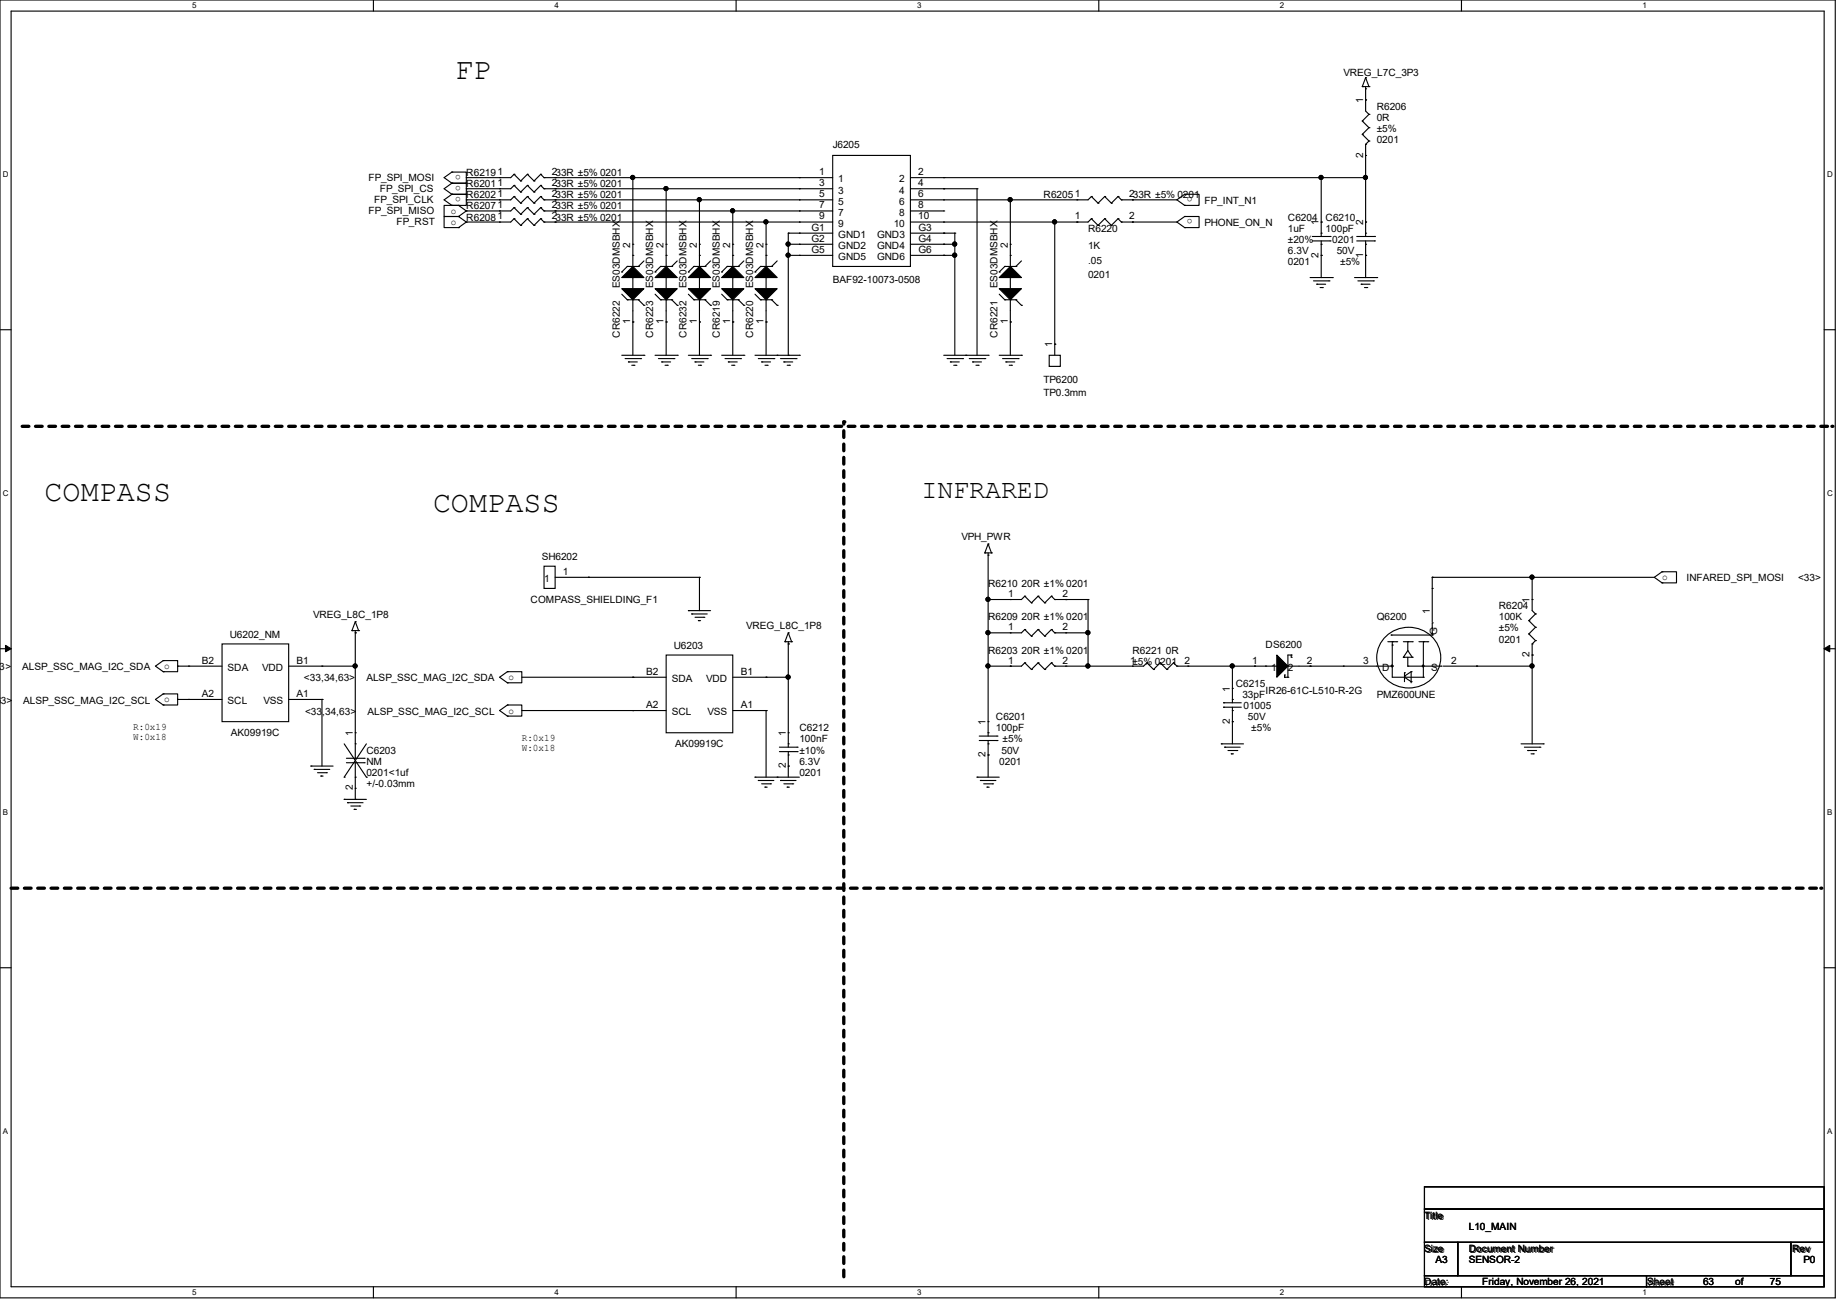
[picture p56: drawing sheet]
<svg xmlns="http://www.w3.org/2000/svg" width="210mm" height="149mm" viewBox="0 0 210 149" stroke-linecap="round" stroke-linejoin="round" font-family="sans-serif">
<defs><g id="words">
<g font-size="3.4">
<text x="52.1" y="9.1">FP</text>
<text x="5.1" y="57.3">COMPASS</text>
<text x="49.5" y="58.6">COMPASS</text>
</g>
<text font-size="3" x="105.4" y="57">INFRARED</text>
<g font-size="1.1">
<text x="153.7" y="8.7">VREG_L7C_3P3</text>
<text x="155.9" y="11.8" transform="rotate(-90 155.9 11.8)">1</text>
<text x="95.2" y="17">J6205</text>
<text x="157.5" y="12.5">R6206</text>
<text x="157.5" y="13.8">0R</text>
<text x="157.5" y="15.1">±5%</text>
<text x="157.5" y="16.3">0201</text>
<text x="42.2" y="20.7">FP_SPI_MOSI</text>
<text x="42.8" y="23.2">FP_SPI_CLK</text>
<text x="43.4" y="21.9">FP_SPI_CS</text>
<text x="52.7" y="20" transform="rotate(-180 52.7 20)">o</text>
<text x="52.7" y="21.3" transform="rotate(-180 52.7 21.3)">o</text>
<text x="52.7" y="22.6" transform="rotate(-180 52.7 22.6)">o</text>
<text x="53.3" y="24">R62071</text>
<text x="53.3" y="20.2">R62191</text>
<text x="53.3" y="21.4">R62011</text>
<text x="53.3" y="22.7">R62021</text>
<text x="63.1" y="23.8">233R ±5% 0201</text>
<text x="63.1" y="20">233R ±5% 0201</text>
<text x="63.1" y="21.3">233R ±5% 0201</text>
<text x="63.1" y="22.6">233R ±5% 0201</text>
<text x="93.7" y="20">1</text>
<text x="93.7" y="21.3">3</text>
<text x="93.7" y="22.6">5</text>
<text x="93.7" y="23.8">7</text>
<text x="95.9" y="20.9">1</text>
<text x="95.9" y="22.1">3</text>
<text x="95.9" y="23.4">5</text>
<text x="102.9" y="20.9">2</text>
<text x="102.9" y="22.1">4</text>
<text x="102.9" y="23.4">6</text>
<text x="105" y="20">2</text>
<text x="105" y="21.3">4</text>
<text x="105" y="22.6">6</text>
<text x="105" y="23.8">8</text>
<text x="119.4" y="22.7">R62051</text>
<text x="129.2" y="22.6">233R ±5% 0201</text>
<text x="136.4" y="22.6" transform="rotate(-180 136.4 22.6)">o</text>
<text x="137.8" y="23.3">FP_INT_N1</text>
<text x="155.9" y="18" transform="rotate(-90 155.9 18)">2</text>
<text x="42.2" y="24.5">FP_SPI_MISO</text>
<text x="45.3" y="25.7">FP_RST</text>
<text x="51.6" y="24.5">o</text>
<text x="51.6" y="25.7">o</text>
<text x="53.3" y="25.2">R62081</text>
<text x="63.1" y="25.1">233R ±5% 0201</text>
<text x="72.1" y="28.3" transform="rotate(-90 72.1 28.3)">2</text>
<text x="75.9" y="28.3" transform="rotate(-90 75.9 28.3)">2</text>
<text x="79.7" y="28.3" transform="rotate(-90 79.7 28.3)">2</text>
<text x="83.5" y="28.3" transform="rotate(-90 83.5 28.3)">2</text>
<text x="87.3" y="28.3" transform="rotate(-90 87.3 28.3)">2</text>
<text x="92.8" y="26.4">G1</text>
<text x="92.8" y="27.6">G2</text>
<text x="92.8" y="28.9">G5</text>
<text x="93.7" y="25.1">9</text>
<text x="95.9" y="24.7">7</text>
<text x="95.9" y="26">9</text>
<text x="95.9" y="27.2">GND1</text>
<text x="95.9" y="28.5">GND2</text>
<text x="95.9" y="29.8">GND5</text>
<text x="100.3" y="27.2">GND3</text>
<text x="100.3" y="28.5">GND4</text>
<text x="100.3" y="29.8">GND6</text>
<text x="102.2" y="26">10</text>
<text x="102.9" y="24.7">8</text>
<text x="105" y="25.1">10</text>
<text x="105" y="26.4">G3</text>
<text x="105" y="27.6">G4</text>
<text x="105" y="28.9">G6</text>
<text x="115.3" y="28.3" transform="rotate(-90 115.3 28.3)">2</text>
<text x="122.9" y="25.1">1</text>
<text x="124.5" y="26.5">R6220</text>
<text x="124.5" y="28.5">1K</text>
<text x="129.2" y="25.1">2</text>
<text x="136.4" y="25.1" transform="rotate(-180 136.4 25.1)">o</text>
<text x="137.8" y="25.9">PHONE_ON_N</text>
<text x="147.3" y="25.2">C6204</text>
<text x="147.3" y="26.5">1uF</text>
<text x="147.3" y="29">6.3V</text>
<text x="147.3" y="27.8">±20%</text>
<text x="150.8" y="29.5" transform="rotate(-90 150.8 29.5)">2</text>
<text x="150.8" y="25.8" transform="rotate(-90 150.8 25.8)">1</text>
<text x="151.6" y="25.2">C6210</text>
<text x="151.6" y="26.5">100pF</text>
<text x="152.4" y="27.8">0201</text>
<text x="152.9" y="29">50V</text>
<text x="155.9" y="29.5" transform="rotate(-90 155.9 29.5)">1</text>
<text x="155.9" y="25.8" transform="rotate(-90 155.9 25.8)">2</text>
<text x="70.9" y="33" transform="rotate(-90 70.9 33)">ES03DMSBHX</text>
<text x="74.7" y="33" transform="rotate(-90 74.7 33)">ES03DMSBHX</text>
<text x="78.5" y="33" transform="rotate(-90 78.5 33)">ES03DMSBHX</text>
<text x="82.3" y="33" transform="rotate(-90 82.3 33)">ES03DMSBHX</text>
<text x="86.2" y="33" transform="rotate(-90 86.2 33)">ES03DMSBHX</text>
<text x="95.2" y="32.4">BAF92-10073-0508</text>
<text x="114.1" y="33" transform="rotate(-90 114.1 33)">ES03DMSBHX</text>
<text x="124.5" y="30.2">.05</text>
<text x="124.5" y="31.8">0201</text>
<text x="147.3" y="30.3">0201</text>
<text x="153.3" y="30.3">±5%</text>
<text x="70.9" y="38.6" transform="rotate(-90 70.9 38.6)">CR6222</text>
<text x="72.1" y="37.1" transform="rotate(-90 72.1 37.1)">1</text>
<text x="74.7" y="38.6" transform="rotate(-90 74.7 38.6)">CR6223</text>
<text x="75.9" y="37.1" transform="rotate(-90 75.9 37.1)">1</text>
<text x="78.5" y="38.6" transform="rotate(-90 78.5 38.6)">CR6232</text>
<text x="79.7" y="37.1" transform="rotate(-90 79.7 37.1)">1</text>
<text x="82.3" y="38.6" transform="rotate(-90 82.3 38.6)">CR6219</text>
<text x="83.5" y="37.1" transform="rotate(-90 83.5 37.1)">1</text>
<text x="86.2" y="38.6" transform="rotate(-90 86.2 38.6)">CR6220</text>
<text x="87.3" y="37.1" transform="rotate(-90 87.3 37.1)">1</text>
<text x="114.1" y="38.6" transform="rotate(-90 114.1 38.6)">CR6221</text>
<text x="115.3" y="37.1" transform="rotate(-90 115.3 37.1)">1</text>
<text x="120.4" y="39.8" transform="rotate(-90 120.4 39.8)">1</text>
<text x="119.4" y="43.8">TP6200</text>
<text x="119.4" y="45.3">TP0.3mm</text>
<text x="62" y="64.1">SH6202</text>
<text x="64.4" y="65.7">1</text>
<text x="110" y="61.8">VPH_PWR</text>
<text x="35.8" y="70.7">VREG_L8C_1P8</text>
<text x="60.7" y="68.9">COMPASS_SHIELDING_F1</text>
<text x="62.2" y="66.6">1</text>
<text x="85.3" y="72">VREG_L8C_1P8</text>
<text x="113" y="67.1">R6210 20R ±1% 0201</text>
<text x="113" y="71">R6209 20R ±1% 0201</text>
<text x="115.3" y="68.3">1</text>
<text x="121.5" y="68.3">2</text>
<text x="157.5" y="70.9">Q6200</text>
<text x="163.5" y="70.2" transform="rotate(-90 163.5 70.2)">1</text>
<text x="171.4" y="69.7">R6204</text>
<text x="171.4" y="71">100K</text>
<text x="175" y="69" transform="rotate(-90 175 69)">1</text>
<text x="190.1" y="66.4">o</text>
<text x="192.9" y="66.5">INFARED_SPI_MOSI</text>
<text x="205.7" y="66.5">&lt;33&gt;</text>
<text x="-1" y="76.7">,63&gt;</text>
<text x="2.5" y="76.7">ALSP_SSC_MAG_I2C_SDA</text>
<text x="18.8" y="76.5">o</text>
<text x="23.1" y="75.9">B2</text>
<text x="26" y="76.8">SDA</text>
<text x="26.3" y="73">U6202_NM</text>
<text x="30" y="76.8">VDD</text>
<text x="33.9" y="75.9">B1</text>
<text x="34.8" y="77.9">&lt;33,34,63&gt;</text>
<text x="41.9" y="77.9">ALSP_SSC_MAG_I2C_SDA</text>
<text x="58.2" y="77.8">o</text>
<text x="73.9" y="77.2">B2</text>
<text x="77.1" y="74.3">U6203</text>
<text x="84.7" y="77.2">B1</text>
<text x="113" y="74.8">R6203 20R ±1% 0201</text>
<text x="115.3" y="72.1">1</text>
<text x="115.3" y="75.9">1</text>
<text x="121.5" y="72.1">2</text>
<text x="121.5" y="75.9">2</text>
<text x="129.3" y="75.9">1±5% 0201</text>
<text x="129.5" y="74.8">R6221 0R</text>
<text x="135.5" y="75.9">2</text>
<text x="143.2" y="75.9">1</text>
<text x="144.8" y="74.1">DS6200</text>
<text x="145.4" y="76.8">1</text>
<text x="147.3" y="76.8">2</text>
<text x="149.5" y="75.9">2</text>
<text x="155.9" y="75.9">3</text>
<text x="158.1" y="76.8">D</text>
<text x="163.7" y="76.8">S</text>
<text x="164.4" y="72.6" transform="rotate(-90 164.4 72.6)">G</text>
<text x="166" y="75.9">2</text>
<text x="171.4" y="72.2">±5%</text>
<text x="171.4" y="73.5">0201</text>
<text x="175" y="75.2" transform="rotate(-90 175 75.2)">2</text>
<text x="-.9" y="80.5">,63&gt;</text>
<text x="2.7" y="80.5">ALSP_SSC_MAG_I2C_SCL</text>
<text x="15.2" y="83.5">R:0x19</text>
<text x="18.8" y="80.4">o</text>
<text x="23.1" y="79.7">A2</text>
<text x="26" y="80.6">SCL</text>
<text x="30.1" y="80.6">VSS</text>
<text x="33.9" y="79.7">A1</text>
<text x="34.9" y="81.7">&lt;33,34,63&gt;</text>
<text x="42" y="81.7">ALSP_SSC_MAG_I2C_SCL</text>
<text x="58.2" y="81.6">o</text>
<text x="73.9" y="81">A2</text>
<text x="76.8" y="81.8">SCL</text>
<text x="76.8" y="78">SDA</text>
<text x="80.8" y="78">VDD</text>
<text x="80.9" y="81.8">VSS</text>
<text x="84.7" y="81">A1</text>
<text x="91.4" y="83.7">C6212</text>
<text x="112.7" y="82.9" transform="rotate(-90 112.7 82.9)">1</text>
<text x="113.9" y="82.4">C6201</text>
<text x="113.9" y="83.7">100pF</text>
<text x="140.7" y="82.8" transform="rotate(-90 140.7 82.8)">2</text>
<text x="140.7" y="79.1" transform="rotate(-90 140.7 79.1)">1</text>
<text x="141.3" y="78.6">C6215</text>
<text x="142.1" y="79.8">33pF</text>
<text x="142.2" y="81.1">01005</text>
<text x="142.8" y="82.4">50V</text>
<text x="143.1" y="83.7">±5%</text>
<text x="144.8" y="79.3">IR26-61C-L510-R-2G</text>
<text x="157.5" y="79.8">PMZ600UNE</text>
<text x="15.2" y="84.7">W:0x18</text>
<text x="26.4" y="84.2">AK09919C</text>
<text x="40.3" y="84.2" transform="rotate(-90 40.3 84.2)">1</text>
<text x="41.9" y="86.2">C6203</text>
<text x="41.9" y="87.5">NM</text>
<text x="41.9" y="88.7">0201&lt;1uf</text>
<text x="59.7" y="84.8">R:0x19</text>
<text x="59.7" y="85.9">W:0x18</text>
<text x="77.2" y="85.4">AK09919C</text>
<text x="89.9" y="87.9" transform="rotate(-90 89.9 87.9)">2</text>
<text x="89.9" y="84.2" transform="rotate(-90 89.9 84.2)">1</text>
<text x="91.4" y="84.9">100nF</text>
<text x="91.4" y="88.7">0201</text>
<text x="91.4" y="87.5">6.3V</text>
<text x="91.4" y="86.2">±10%</text>
<text x="112.7" y="86.6" transform="rotate(-90 112.7 86.6)">2</text>
<text x="114.3" y="87.5">0201</text>
<text x="114.6" y="86.2">50V</text>
<text x="114.7" y="84.9">±5%</text>
<text x="40.3" y="90.4" transform="rotate(-90 40.3 90.4)">2</text>
<text x="41.9" y="90">+/-0.03mm</text>
<text x="162.9" y="139.4">Title</text>
<text x="162.9" y="143.2">Size</text>
<text x="168" y="143.2">Document Number</text>
<text x="168" y="140.7">L10_MAIN</text>
<text x="205" y="143.2">Rev</text>
<text x="162.9" y="147">Date:</text>
<text x="164.2" y="144.5">A3</text>
<text x="168" y="144.5">SENSOR-2</text>
<text x="169.5" y="147">Friday, November 26, 2021</text>
<text x="188.4" y="147">Sheet</text>
<text x="194.8" y="147">63</text>
<text x="198.5" y="147">of</text>
<text x="202.5" y="147">75</text>
<text x="206.3" y="144.5">P0</text>
</g>
<g font-size=".9">
<text x="22" y=".9">5</text>
<text x="63.4" y=".9">4</text>
<text x="104.9" y=".9">3</text>
<text x="146.4" y=".9">2</text>
<text x="187.9" y=".9">1</text>
<text x=".3" y="20.3">D</text>
<text x="209" y="20.3">D</text>
<text x=".3" y="56.7">C</text>
<text x="209" y="56.7">C</text>
<text x=".3" y="93.2">B</text>
<text x="209" y="93.2">B</text>
<text x=".3" y="129.7">A</text>
<text x="209" y="129.7">A</text>
<text x="22" y="148.1">5</text>
<text x="63.4" y="148.1">4</text>
<text x="104.9" y="148.1">3</text>
<text x="146.4" y="148.1">2</text>
<text x="187.9" y="148.1">1</text>
</g>
</g></defs>
<path d="M0 0h209.9v148.5h-209.9zM1.3 1.3h207.4v145.9h-207.4z" fill="none" stroke="#000" stroke-width=".13"/>
<g fill="#fff">
<path d="M22 .1h.5v1h-.5z"/>
<path d="M22 147.3h.5v1h-.5z"/>
</g>
<path d="M42.7 0v1.3M42.7 147.2v1.3" fill="none" stroke="#000" stroke-width=".13"/>
<g fill="#fff">
<path d="M63.4 .1h.5v1h-.5z"/>
<path d="M63.4 147.3h.5v1h-.5z"/>
</g>
<path d="M84.2 0v1.3M84.2 147.2v1.3" fill="none" stroke="#000" stroke-width=".13"/>
<g fill="#fff">
<path d="M104.9 .1h.5v1h-.5z"/>
<path d="M104.9 147.3h.5v1h-.5z"/>
</g>
<path d="M125.7 0v1.3M125.7 147.2v1.3" fill="none" stroke="#000" stroke-width=".13"/>
<g fill="#fff">
<path d="M146.4 .1h.5v1h-.5z"/>
<path d="M146.4 147.3h.5v1h-.5z"/>
</g>
<path d="M167.2 0v1.3M167.2 147.2v1.3" fill="none" stroke="#000" stroke-width=".13"/>
<g fill="#fff">
<path d="M187.9 .1h.5v1h-.5z"/>
<path d="M187.9 147.3h.5v1h-.5z"/>
<path d="M.3 19.5h.7v1h-.7z"/>
<path d="M209 19.5h.6v1h-.6z"/>
<path d="M.3 55.9h.7v1h-.7z"/>
<path d="M209 55.9h.6v1h-.6z"/>
</g>
<path d="M0 37.7h1.3M208.7 37.7h1.2" fill="none" stroke="#000" stroke-width=".13"/>
<g fill="#fff">
<path d="M.3 92.4h.6v1h-.6z"/>
<path d="M209 92.4h.6v1h-.6z"/>
</g>
<path d="M0 74.2h1.3M208.7 74.2h1.2" fill="none" stroke="#000" stroke-width=".13"/>
<path d="M.6 73.8l.7 .4-.7 .3zM208.7 74.2l.6-.4v.7z" fill="#000" stroke="#000" stroke-width=".13"/>
<g fill="#fff">
<path d="M.3 128.9h.6v1h-.6z"/>
<path d="M209 128.9h.6v1h-.6z"/>
</g>
<g fill="none" stroke="#000" stroke-width=".13">
<path d="M51.7 19.7l-.9 .6 .9 .7h1.6v1.2h-1.6M51.7 19.7h.1M51.7 19.7h1.6v1.3h-1.6M58.8 19.9h.1M58.8 19.9l.8 .8M58.8 19.9l-.4 .4h-5.1M60.3 19.9l-.7 .8M60.3 19.9h.1M60.3 19.9l.8 .8M61.8 19.9l-.7 .8M61.8 19.9h.1M61.8 19.9l.4 .4"/>
<path d="M95.3 17.8h8.8v12.7h-8.8zM155.8 13.8h.1M155.8 15.4h.1M155.8 13.8l.8 .8M155.8 15.4l.8 .7M155.8 9.9h.1M155.8 9.9h.8M156.2 16.5h.1M156.2 11.4h.1M156.2 17.8h.1M156.2 16.5v10.6M156.2 10.2h.1"/>
<path d="M156.2 8.9h.1M156.2 9.9v2.8l.4 .4M156.2 8.9l.4 1M156.2 8.9l-.4 1M156.6 13.1h.1M156.6 14.6h.1M156.6 16.1h.1M156.6 13.1l-.8 .7M156.6 14.6l-.8 .8M156.6 16.1l-.4 .4M156.6 9.9h.1M51.7 21l-.9 .6 .9 .6"/>
<path d="M51.7 22.2l-.9 .7 .9 .6M51.7 21h.1M51.7 22.2h.1M51.7 23.5h.1M51.7 22.2h1.6v1.3h-1.6M52.5 23.5h.1M52.5 24.8h.1M52.5 23.5h-1.7v1.3h1.7l.8 .6M52.5 26h.1M52.5 24.8h-1.7v1.2h1.7M52.5 23.5l.8 .6M53.3 24.1l-.8 .7"/>
<path d="M53.3 25.4l-.8 .6M53.3 20.3h.1M53.3 21.6h.1M53.3 22.9h.1M53.3 24.1h.1M53.3 25.4h.1M57.1 24.1h.1M57.1 20.3h.1M57.2 21.6h.1M57.2 25.4h.1M57.2 22.9h.1M58.8 23.7h.1"/>
<path d="M58.8 23.7l.8 .8M58.8 23.7l-.4 .4h-5.1M58.8 21.2h.1M58.8 25h.1M58.8 22.5h.1M58.8 21.2l.8 .8M58.8 25l.8 .8M58.8 22.5l.8 .7M58.8 25l-.4 .4h-5.1M58.8 21.2l-.4 .4h-5.1M58.8 22.5l-.4 .4h-5.1M59.6 24.5h.1"/>
<path d="M59.6 20.7h.1M59.6 22h.1M59.6 25.8h.1M59.6 23.2h.1M60.3 23.7l-.7 .8M60.3 23.7h.1M60.3 23.7l.8 .8M60.3 21.2l-.7 .8M60.3 25l-.7 .8M60.3 22.5l-.7 .7M60.3 21.2h.1M60.3 25h.1"/>
<path d="M60.3 22.5h.1M60.3 21.2l.8 .8M60.3 25l.8 .8M60.3 22.5l.8 .7M61.1 24.5h.1M61.1 20.7h.1M61.1 22h.1M61.1 25.8h.1M61.1 23.2h.1M61.8 23.7l-.7 .8M61.8 23.7h.1M61.8 23.7l.4 .4"/>
<path d="M61.8 21.2l-.7 .8M61.8 25l-.7 .8M61.8 22.5l-.7 .7M61.8 21.2h.1M61.8 25h.1M61.8 22.5h.1M61.8 21.2l.4 .4M61.8 25l.4 .4M61.8 22.5l.4 .4M62.2 24.1h.1M62.2 20.3h.1M62.2 24.1h33.1"/>
<path d="M62.2 20.3h33.1M62.2 21.6h.1M62.2 25.4h.1M62.2 22.9h.1M62.2 25.4h33.1M62.2 21.6h33.1M62.2 22.9h33.1M63.5 24.1h.1M63.5 20.3h.1M63.5 21.6h.1M63.5 25.4h.1M63.5 22.9h.1"/>
<path d="M71.1 31.1h.1M71.1 33.7l.7 .6M71.8 34.3h.1M71.8 30.5h.1M71.8 34.3h1.2M71.8 30.5l-.7 .6M71.8 30.5h1.2M72.4 34.3h.1M72.4 31.8h.1M72.4 29.2h.1M72.4 36.8h.1M72.4 27.9h.1"/>
<path d="M72.4 31.7v1.3M72.4 34.3v6.3M72.4 20.3h.1M72.4 20.3v10.2M73 34.3h.1M73 30.5h.1M73 34.3l.7 .6M73.7 34.9h.1M73.7 29.8l-.7 .7M74.9 31.1h.1M74.9 33.7l.7 .6M75.6 34.3h.1"/>
<path d="M75.6 30.5h.1M75.6 34.3h1.2M75.6 30.5l-.7 .6M75.6 30.5h1.2M76.2 34.3h.1M76.2 31.8h.1M76.2 29.2h.1M76.2 36.8h.1M76.2 27.9h.1M76.2 31.7v1.3M76.2 34.3v6.3M76.2 21.6h.1"/>
<path d="M76.2 21.6v8.9M76.8 34.3h.1M76.8 30.5h.1M76.8 34.3l.7 .6M77.5 34.9h.1M77.5 29.8l-.7 .7M78.7 31.1h.1M78.7 33.7l.7 .6M79.4 34.3h.1M79.4 30.5h.1M79.4 34.3h1.2M79.4 30.5l-.7 .6"/>
<path d="M79.4 30.5h1.2M80 34.3h.1M80 31.8h.1M80 29.2h.1M80 36.8h.1M80 27.9h.1M80 22.9h.1M80 22.9v7.6M80 31.7v1.3M80 34.3v6.3M80.6 34.3h.1M80.6 30.5h.1"/>
<path d="M80.6 34.3l.7 .6M81.3 34.9h.1M81.3 29.8l-.7 .7M82.6 31.1h.1M82.6 33.7l.6 .6M83.2 30.5h1.3M83.2 34.3h.1M83.2 30.5h.1M83.2 34.3h1.3M83.2 30.5l-.6 .6M83.8 34.3h.1M83.8 31.8h.1"/>
<path d="M83.8 29.2h.1M83.8 36.8h.1M83.8 27.9h.1M83.8 24.1h.1M83.8 24.1v6.4M83.8 31.7v1.3M83.8 34.3v6.3M84.5 34.3h.1M84.5 30.5h.1M84.5 34.3l.6 .6M85.1 34.9h.1M85.1 29.8l-.6 .7"/>
<path d="M86.4 31.1h.1M86.4 33.7l.6 .6M87 30.5h1.3M87 34.3h.1M87 30.5h.1M87 34.3h1.3M87 30.5l-.6 .6M87.6 34.3h.1M87.6 31.8h.1M87.6 29.2h.1M87.6 36.8h.1M87.6 27.9h.1"/>
<path d="M87.6 25.4h.1M87.6 25.4v5.1M87.6 31.7v1.3M87.6 34.3v6.3M88.3 34.3h.1M88.3 30.5h.1M88.3 34.3l.6 .6M88.9 34.9h.1M88.9 29.8l-.6 .7M90.2 26.7h.1M90.2 27.9h.1M90.2 29.2h.1"/>
<path d="M90.2 26.7v13.9M90.2 26.7h5.1M90.2 27.9h5.1M90.2 29.2h5.1M91.4 20.3h.1M91.4 21.6h.1M91.4 22.9h.1M91.4 24.1h.1M91.4 25.4h.1M91.4 26.7h.1M91.4 27.9h.1M91.4 29.2h.1"/>
<path d="M104.1 24.1h3.9M104.1 20.3h52.1M104.1 21.6h7.7M104.1 26.7h5.1M104.1 27.9h5.1M104.1 29.2h5.1M108 20.3h.1M108 21.6h.1M108 22.9h.1M108 24.1h.1M108 25.4h.1M108 26.7h.1"/>
<path d="M108 27.9h.1M108 29.2h.1M109.2 26.7h.1M109.2 27.9h.1M109.2 29.2h.1M109.2 26.7v13.9M111.8 21.6h.1M111.8 21.6v19M114.3 31.1h.1M114.3 33.7l.6 .6M114.9 34.3h.1M114.9 30.5h.1"/>
<path d="M114.9 34.3h1.3M114.9 30.5l-.6 .6M114.9 30.5h1.3M115.6 34.3h.1M115.6 31.8h.1M115.6 29.2h.1M115.6 36.8h.1M115.6 27.9h.1M115.6 22.9h.1M115.6 22.9v7.6M115.6 31.7v1.3M115.6 34.3v6.3"/>
<path d="M116.2 34.3h.1M116.2 30.5h.1M116.2 34.3l.6 .6M116.8 34.9h.1M116.8 29.8l-.6 .7M120.7 39.4h.1M120.7 25.4h.1M120.7 25.4v15.2M123.2 25.4h.1M123.2 22.9h.1M124.8 25l-.3 .4h-20.4M124.8 25h.1"/>
<path d="M124.8 25l.8 .8M124.8 22.5l-.3 .4h-20.4M124.8 22.5h.1M124.8 22.5l.8 .7M125.6 25.8h.1M125.6 23.2h.1M126.4 25l-.8 .8M126.4 25h.1M126.4 25l.7 .8M126.4 22.5l-.8 .7M126.4 22.5h.1M126.4 22.5l.7 .7"/>
<path d="M127.1 25.8h.1M127.1 23.2h.1M127.9 25l-.8 .8M127.9 25h.1M127.9 25l.4 .4M127.9 22.5l-.8 .7M127.9 22.5h.1M127.9 22.5l.4 .4M128.3 25.4h.1M128.3 25.4h6.3M128.3 22.9h.1M128.3 22.9h6.3"/>
<path d="M129.5 25.4h.1M129.5 22.9h.1M134.6 25.4l.9-.6h1.7v1.2h-1.7M134.6 22.9l.9 .6M134.6 25.4l.9 .6M135.5 23.5h.1M135.5 22.2h.1M135.5 22.2h1.7v1.3h-1.7M135.5 26h.1M135.5 24.8h.1M135.5 22.2l-.9 .7M149.9 31.7h2.5"/>
<path d="M150.1 27.1h2M150.1 27.6h2M150.2 32.1h1.8M150.6 32.5h.1M150.6 32.5h1M151 32.9h.3M151.1 26.7h.1M151.1 27.9h.1M151.1 25.4h.1M151.1 29.2h.1M151.1 20.3h.1M151.1 20.3v6.8"/>
<path d="M151.1 27.6v4.2M151.3 32.9h.1M152 32.1h.1M152.1 27.1h.1M152.1 27.6h.1M152.4 31.7h.1M154.9 31.7h2.6M155.2 27.1h2M155.2 27.6h2M155.3 32.1h1.8M155.7 32.5h.1M155.7 32.5h1"/>
<path d="M156.1 32.9h.2M156.2 27.9h.1M156.2 26.7h.1M156.2 29.2h.1M156.2 25.4h.1M156.2 20.3h.1M156.2 27.6v4.2M156.3 32.9h.1M157.1 32.1h.1M157.2 27.6h.1M157.2 27.1h.1M157.5 31.7h.1"/>
<path d="M71.1 40.6h2.6M71.5 41h1.8M71.9 41.4h.1M71.9 41.4h1M72.3 41.8h.2M72.5 41.8h.1M73.3 41h.1M73.7 40.6h.1M74.9 40.6h2.6M75.3 41h1.8M75.7 41.4h.1M75.7 41.4h1"/>
<path d="M76.1 41.8h.2M76.3 41.8h.1M77.1 41h.1M77.5 40.6h.1M78.7 40.6h2.6M79.1 41h1.8M79.5 41.4h.1M79.5 41.4h1M79.9 41.8h.2M80.1 41.8h.1M80.9 41h.1M81.3 40.6h.1"/>
<path d="M82.6 40.6h2.5M82.9 41h1.8M83.3 41.4h1M83.3 41.4h.1M83.7 41.8h.2M83.9 41.8h.1M84.7 41h.1M85.1 40.6h.1M86.4 40.6h5M86.7 41h1.8M87.1 41.4h1M87.1 41.4h.1"/>
<path d="M87.5 41.8h.3M87.8 41.8h.1M88.5 41h.1M88.9 40.6h.1M89.3 41h1.8M89.7 41.4h.1M89.7 41.4h1M90 41.8h.3M90.2 40.6h.1M90.3 41.8h.1M91.1 41h.1M91.4 40.6h.1"/>
<path d="M108 40.6h5M108.3 41h1.8M108.7 41.4h.1M108.7 41.4h1M109.1 41.8h.2M109.3 41.8h.1M110.1 41h.1M110.5 40.6h.1M110.9 41h1.7M111.3 41.4h.1M111.3 41.4h1M111.6 41.8h.3"/>
<path d="M111.9 41.8h.1M112.6 41h.1M113 40.6h.1M114.3 40.6h2.5M114.7 41h1.8M115.1 41.4h.1M115.1 41.4h1M115.4 41.8h.3M115.7 41.8h.1M116.5 41h.1M116.8 40.6h.1M120 40.6h1.3v1.3h-1.3z"/>
<path d="M18.7 79.4h.1M18.7 79.4h1.6v1.2h-1.6M18.7 79.4l-.9 .6 .9 .6M18.7 75.6h.1M18.7 76.8h.1M18.7 75.6h1.6v1.2h-1.6M18.7 75.6l-.9 .6 .9 .6M20.3 76.2h.1M20.3 76.2h5.1M21.6 76.2h.1M25.4 73.7h7.6v8.8h-7.6zM33 76.2h7.6"/>
<path d="M36.8 76.2h.1M40.3 72.1h.1M40.3 72.1h.7M40.6 76.2h.1M40.6 72.4h.1M40.6 71.1h.1M40.6 72.1v14.6M40.6 71.1l-.3 1M40.6 71.1l.4 1M41 72.1h.1M57.1 77.5l.9-.7h1.7v1.3h-1.7zM58 76.8h.1"/>
<path d="M58 78.1h.1M59.7 77.5h16.5M62.2 64.8h1.3v2.5h-1.3zM63.5 66h16.5M67.3 66h.1M72.4 77.5h.1M76.2 74.9h7.6v8.9h-7.6zM78.7 69.8h2.6M78.7 69.8h.1M79.1 70.2h.1M79.1 70.2h1.8M79.5 70.6h1"/>
<path d="M79.9 71h.1M79.9 71h.2M80 66h.1M80 66v3.9M80.5 70.6h.1M83.8 77.5h6.4M87.6 77.5h.1M89.8 73.4h.1M89.8 73.4h.8M90.2 77.5h.1M90.2 72.4l.4 1M90.2 73.7h.1"/>
<path d="M90.2 72.4h.1M90.2 73.4v12.1M90.2 72.4l-.4 1M90.6 73.4h.1M112.6 63.2h.1M112.6 63.2h.8M113 68.6h.1M113 76.2h.1M113 72.4h.1M113 63.5h.1M113 62.2h.1M113 63.2v21"/>
<path d="M113 62.2l.4 1M113 62.2l-.4 1M113.4 63.2h.1M115.6 68.6h.1M115.6 72.4h.1M115.6 76.2h.1M117.2 68.2h.1M117.2 72h.1M117.2 75.8h.1M117.2 75.8l.8 .8M117.2 68.2l.8 .8M117.2 72l.8 .8"/>
<path d="M117.2 75.8l-.4 .4h-3.8M117.2 68.2l-.4 .4h-3.8M117.2 72l-.4 .4h-3.8M118 69h.1M118 72.8h.1M118 76.6h.1M118.7 68.2l-.7 .8M118.7 72l-.7 .8M118.7 75.8l-.7 .8M118.7 68.2h.1M118.7 72h.1M118.7 75.8h.1"/>
<path d="M118.7 68.2l.8 .8M118.7 72l.8 .8M118.7 75.8l.8 .8M119.5 69h.1M119.5 72.8h.1M119.5 76.6h.1M120.3 68.2l-.8 .8M120.3 72l-.8 .8M120.3 75.8l-.8 .8M120.3 68.2h.1M120.3 72h.1M120.3 75.8h.1"/>
<path d="M120.3 68.2l.4 .4M120.3 72l.4 .4M120.3 75.8l.4 .4M120.7 68.6h.1M120.7 72.4h.1M120.7 76.2h.1M120.7 68.6h3.8M120.7 72.4h3.8M121.9 68.6h.1M121.9 72.4h.1M121.9 76.2h.1M124.5 76.2h.1"/>
<path d="M124.5 72.4h.1M124.5 68.6h.1M124.5 68.6v7.6M129.5 76.2h.1M131.2 75.8l-.4 .4h-10.1M131.2 75.8h.1M131.2 75.8l.8 .8M132 76.6h.1M132.7 75.8l-.7 .8M132.7 75.8h.1M132.7 75.8l.8 .8M133.5 76.6h.1"/>
<path d="M134.2 75.8l-.7 .8M134.2 75.8h.1M134.2 75.8l.4 .4M134.6 76.2h.1M134.6 76.2h11.5M135.9 76.2h.1M141 78.7h.1M141 76.2h.1M141 76.2v4.2M143.5 76.2h.1M144.8 76.2h.1M146.9 77.5h.1"/>
<path d="M146.9 77.2h.1M146.9 77.2v.3M146.9 77.5h.4M147.3 76.2h.1M147.3 77.5h.1M147.3 76.2h12M147.7 74.9h.1M147.7 75.2h.1M147.7 74.9v.3M147.7 74.9h-.4v2.6M149.9 76.2h.1M153.7 76.2h.1"/>
<path d="M158.6 72.8a3.7 3.7 0 0 1 3.9-.8 3.7 3.7 0 0 1 2.3 3.2 3.7 3.7 0 0 1-3.7 3.5 3.7 3.7 0 0 1-3.6-3.5 3.4 3.4 0 0 1 1.1-2.4zM158.8 73.4h1M159.1 72.6h.1M159.1 72.6h4.7M159.3 73.4h.1M159.3 73.8h.1M159.3 76.2h.1M159.3 73.4v4.1h3.5M159.8 73.4h.1M160.5 75.2h.1M160.5 73.4h1M160.5 75.2h1"/>
<path d="M160.7 77.3h.1M160.7 77h.1M160.7 77.5l.7 .5M160.7 77v1M161 73.4h.1M161 76.2h.1M161 76.2h3.8M161 74.4l-.5 .8M161 73.4v1M161 75.2v1M161 74.4l.5 .8M161.4 78h.1"/>
<path d="M161.4 76.8h.1M161.4 76.8v1.3M161.4 76.8l-.7 .5M161.5 73.4h.1M161.5 75.2h.1M162.3 73.4h1M162.8 73.4h.1M162.8 77.5h.1M162.8 73.4v4.1M163.3 73.4h.1M163.8 66h25.4M163.8 72.5h.1"/>
<path d="M163.8 72.6h.1M163.8 71.2h.1M163.8 67.3h.1M163.8 66h.1M163.8 66v5.1M163.8 71.2v1.4M164.8 76.2h.1M165.1 76.2h10.2M168.9 76.2h.1M174.9 71h.1M174.9 72.5h.1M174.9 71l.7 .8"/>
<path d="M174.9 72.5l.7 .8M175.3 66h.1M175.3 76.2h.1M175.3 66v3.9l.3 .3M175.3 73.7h.1M175.3 68.6h.1M175.3 74.9h.1M175.3 73.7v11.4M175.6 70.2h.1M175.6 71.8h.1M175.6 73.3h.1M175.6 70.2l-.7 .8"/>
<path d="M175.6 71.8l-.7 .7M175.6 73.3l-.3 .4M189.2 66l.9 .7M190.1 65.4h.1M190.1 66.7h.1M190.1 65.4h1.7v1.3h-1.7M190.1 65.4l-.9 .6M18.7 80.6h.1M20.3 80h.1M20.3 80h5.1M21.6 80h.1M33 80h3.8"/>
<path d="M35.6 87.6h2.5M35.6 87.6h.1M35.9 88h.1M35.9 88h1.8M36.3 88.4h1M36.7 88.8h.1M36.7 88.8h.3M36.8 80h.1M36.8 80v7.6M37.3 88.4h.1M39.4 88.9h.1M39.4 85.1l2.5 3.8"/>
<path d="M39.4 91.4h.1M39.4 91.4h2.5M39.6 86.7h2.1M39.6 87.2h2.1M39.8 91.8h.1M39.8 91.8h1.7M40.1 92.2h1M40.5 92.6h.1M40.5 92.6h.3M40.6 91.4h.1M40.6 85.1h.1M40.6 88.9h.1"/>
<path d="M40.6 83.8h.1M40.6 90.2h.1M40.6 87.2v4.2M41.1 92.2h.1M41.7 86.7h.1M41.7 87.2h.1M41.9 88.9h.1M41.9 85.1l-2.5 3.8M58 80.6l-.9 .7 .9 .6M58 80.6h.1M58 81.9h.1M58 80.6h1.7v1.3h-1.7"/>
<path d="M59.7 81.3h16.5M72.4 81.3h.1M83.8 81.3h3.8M86.4 88.9h5M86.4 88.9h.1M86.7 89.3h1.8M86.7 89.3h.1M87.1 89.7h1M87.5 90h.1M87.5 90h.3M87.6 81.3v7.6M87.6 81.3h.1"/>
<path d="M88.1 89.7h.1M88.9 88.9h.1M89.2 85.5h2M89.2 86h2M89.3 89.3h1.8M89.3 89.3h.1M89.7 89.7h1M90 90h.1M90 90h.3M90.2 85.1h.1M90.2 86.4h.1M90.2 83.8h.1"/>
<path d="M90.2 87.6h.1M90.2 86v2.9M90.7 89.7h.1M91.2 85.5h.1M91.2 86h.1M111.8 88.9h.1M111.8 88.9h2.5M112 84.2h2M112 84.7h2M112.1 89.3h.1M112.1 89.3h1.8M112.5 89.7h1"/>
<path d="M112.9 90h.1M112.9 90h.3M113 83.8h.1M113 85.1h.1M113 82.6h.1M113 86.4h.1M113 84.7v4.2M113.5 89.7h.1M114 84.2h.1M114 84.7h.1M139.7 85.1h.1M139.7 85.1h2.5"/>
<path d="M140 80.4h.1M140 80.9h.1M140 80.4h2M140 80.9h2M140.1 85.5h.1M140.1 85.5h1.8M140.5 85.9h1M140.8 86.2h.1M140.8 86.2h.3M141 80h.1M141 81.3h.1M141 82.6h.1"/>
<path d="M141 80.9v4.2M141.5 85.9h.1M174 85.1h2.5M174.4 85.5h1.7M174.8 85.9h.1M174.8 85.9h1M175.1 86.2h.3M175.4 86.2h.1M176.1 85.5h.1M176.5 85.1h.1M0 110.7h1.3M208.7 110.7h1.2"/>
<path d="M162.9 135.8h45.8v2.5h-45.8zM162.9 138.3h45.8v3.8h-45.8zM162.9 142.1h3.9v3.8h-3.9zM162.9 145.9h25.4v1.3h-25.4zM166.8 142.1h38.1v3.8h-38.1zM188.3 145.9h20.4v1.3h-20.4zM204.9 142.1h3.8v3.8h-3.8z"/>
</g>
<path d="M2.5 48.8h207.1M1.3 101.6h207M96.5 146v-97.7" fill="none" stroke="#000" stroke-width=".38" stroke-dasharray=".8 .8"/>
<g fill="#000" stroke-dasharray=".8 .8">
<circle cx="96.5" cy="48.3" r=".19"/>
<circle cx="209.6" cy="48.8" r=".19"/>
<circle cx="208.3" cy="101.6" r=".19"/>
</g>
<g fill="#000" stroke="#000" stroke-width=".13">
<path d="M71.1 33h2.6l-1.3 1.3zM72.4 30.5l1.3 1.3h-2.6zM74.9 33h2.6l-1.3 1.3zM76.2 30.5l1.3 1.3h-2.6zM78.7 33h2.6l-1.3 1.3zM80 30.5l1.3 1.3h-2.6zM82.6 33h2.5l-1.3 1.3zM83.8 30.5l1.3 1.3h-2.5zM86.4 33h2.5l-1.3 1.3zM87.6 30.5l1.3 1.3h-2.5zM114.3 33h2.5l-1.2 1.3zM114.3 31.8l1.3-1.3 1.2 1.3z"/>
<path d="M146.1 74.9l1.2 1.3-1.2 1.3z"/>
<circle cx="72.4" cy="20.3" r=".23"/>
<circle cx="76.2" cy="21.6" r=".23"/>
<circle cx="80" cy="22.8" r=".23"/>
<circle cx="83.8" cy="24.1" r=".23"/>
<circle cx="87.6" cy="25.4" r=".23"/>
<circle cx="90.1" cy="27.9" r=".23"/>
<circle cx="90.1" cy="29.2" r=".23"/>
<circle cx="109.2" cy="27.9" r=".23"/>
<circle cx="109.2" cy="29.2" r=".23"/>
<circle cx="115.5" cy="22.8" r=".23"/>
<circle cx="120.6" cy="25.4" r=".23"/>
<circle cx="151.1" cy="20.3" r=".23"/>
<circle cx="156.2" cy="20.3" r=".23"/>
<circle cx="40.6" cy="76.2" r=".23"/>
<circle cx="90.1" cy="77.4" r=".23"/>
<circle cx="113" cy="72.4" r=".23"/>
<circle cx="113" cy="76.2" r=".23"/>
<circle cx="113" cy="68.6" r=".23"/>
<circle cx="124.4" cy="72.4" r=".23"/>
<circle cx="124.4" cy="76.2" r=".23"/>
<circle cx="140.9" cy="76.2" r=".23"/>
<circle cx="159.2" cy="76.2" r=".11"/>
<circle cx="162.8" cy="76.2" r=".11"/>
<circle cx="175.2" cy="66" r=".23"/>
<circle cx="175.2" cy="76.2" r=".23"/>
</g>
<use href="#words"/>
</svg>
